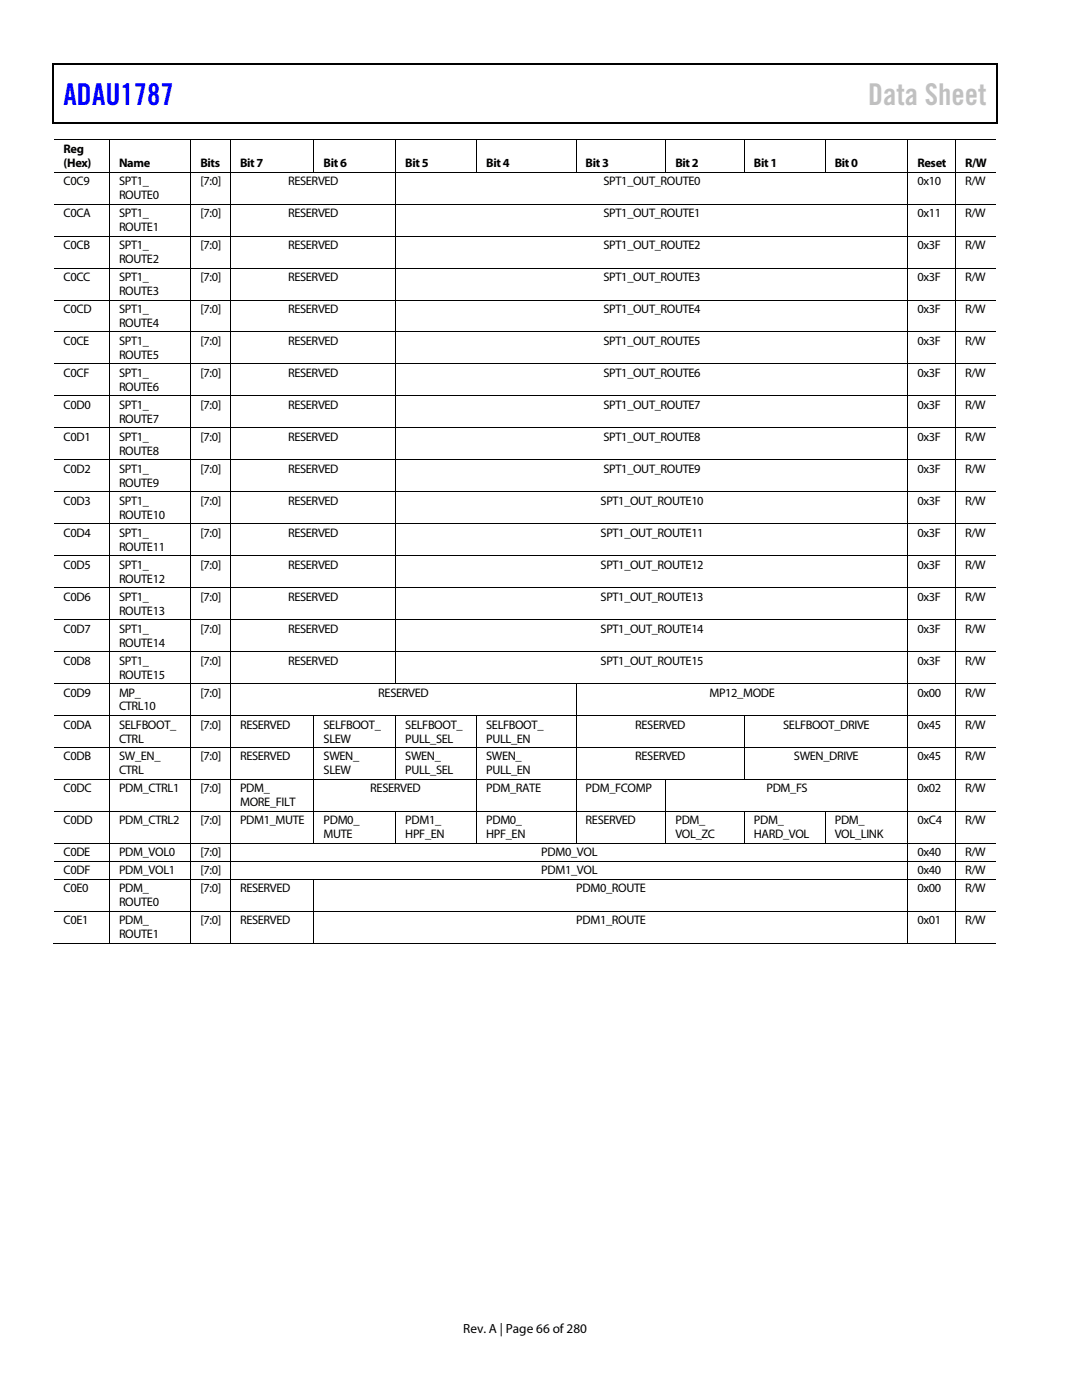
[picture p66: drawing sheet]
<svg xmlns="http://www.w3.org/2000/svg" width="216mm" height="279mm" viewBox="0 0 216 279" stroke-linecap="round" stroke-linejoin="round" font-family="sans-serif">
<defs><g id="words">
<text font-size="6" fill="#00f" x="12.7" y="21">ADAU1787</text>
<text font-size="6" fill="#c0c0c0" x="173.2" y="21">Data Sheet</text>
<text font-size="2.6" x="92.4" y="266">Rev. A | Page 66 of 280</text>
<g font-size="2.5">
<text x="12.7" y="30.5">Reg</text>
<text x="12.7" y="33.3">(Hex)</text>
<text x="23.7" y="33.4">Name</text>
<text x="40" y="33.4">Bits</text>
<text x="47.9" y="33.4">Bit 7</text>
<text x="64.6" y="33.4">Bit 6</text>
<text x="80.9" y="33.4">Bit 5</text>
<text x="97" y="33.4">Bit 4</text>
<text x="116.8" y="33.4">Bit 3</text>
<text x="134.8" y="33.4">Bit 2</text>
<text x="150.4" y="33.4">Bit 1</text>
<text x="166.6" y="33.4">Bit 0</text>
<text x="183.1" y="33.4">Reset</text>
<text x="192.6" y="33.4">R/W</text>
<text x="12.7" y="36.9">C0C9</text>
<text x="23.7" y="36.9">SPT1_</text>
<text x="23.7" y="39.7">ROUTE0</text>
<text x="40" y="36.9">[7:0]</text>
<text x="57.5" y="36.9">RESERVED</text>
<text x="120.4" y="36.9">SPT1_OUT_ROUTE0</text>
<text x="183.1" y="36.9">0x10</text>
<text x="192.6" y="36.9">R/W</text>
<text x="12.7" y="43.3">C0CA</text>
<text x="23.7" y="43.3">SPT1_</text>
<text x="23.7" y="46.1">ROUTE1</text>
<text x="40" y="43.3">[7:0]</text>
<text x="57.5" y="43.3">RESERVED</text>
<text x="120.4" y="43.3">SPT1_OUT_ROUTE1</text>
<text x="183.1" y="43.3">0x11</text>
<text x="192.6" y="43.3">R/W</text>
<text x="12.7" y="49.7">C0CB</text>
<text x="23.7" y="49.7">SPT1_</text>
<text x="23.7" y="52.5">ROUTE2</text>
<text x="40" y="49.7">[7:0]</text>
<text x="57.5" y="49.7">RESERVED</text>
<text x="120.4" y="49.7">SPT1_OUT_ROUTE2</text>
<text x="183.1" y="49.7">0x3F</text>
<text x="192.6" y="49.7">R/W</text>
<text x="12.7" y="56.1">C0CC</text>
<text x="23.7" y="56.1">SPT1_</text>
<text x="23.7" y="58.9">ROUTE3</text>
<text x="40" y="56.1">[7:0]</text>
<text x="57.5" y="56.1">RESERVED</text>
<text x="120.4" y="56.1">SPT1_OUT_ROUTE3</text>
<text x="183.1" y="56.1">0x3F</text>
<text x="192.6" y="56.1">R/W</text>
<text x="12.7" y="62.5">C0CD</text>
<text x="23.7" y="62.4">SPT1_</text>
<text x="23.7" y="65.2">ROUTE4</text>
<text x="40" y="62.5">[7:0]</text>
<text x="57.5" y="62.5">RESERVED</text>
<text x="120.4" y="62.5">SPT1_OUT_ROUTE4</text>
<text x="183.1" y="62.5">0x3F</text>
<text x="192.6" y="62.5">R/W</text>
<text x="12.7" y="68.8">C0CE</text>
<text x="23.7" y="68.8">SPT1_</text>
<text x="23.7" y="71.6">ROUTE5</text>
<text x="40" y="68.8">[7:0]</text>
<text x="57.5" y="68.8">RESERVED</text>
<text x="120.4" y="68.8">SPT1_OUT_ROUTE5</text>
<text x="183.1" y="68.8">0x3F</text>
<text x="192.6" y="68.8">R/W</text>
<text x="12.7" y="75.2">C0CF</text>
<text x="23.7" y="75.2">SPT1_</text>
<text x="23.7" y="78">ROUTE6</text>
<text x="40" y="75.2">[7:0]</text>
<text x="57.5" y="75.2">RESERVED</text>
<text x="120.4" y="75.2">SPT1_OUT_ROUTE6</text>
<text x="183.1" y="75.2">0x3F</text>
<text x="192.6" y="75.2">R/W</text>
<text x="12.7" y="81.6">C0D0</text>
<text x="23.7" y="81.6">SPT1_</text>
<text x="40" y="81.6">[7:0]</text>
<text x="57.5" y="81.6">RESERVED</text>
<text x="120.4" y="81.6">SPT1_OUT_ROUTE7</text>
<text x="183.1" y="81.6">0x3F</text>
<text x="192.6" y="81.6">R/W</text>
<text x="12.7" y="88">C0D1</text>
<text x="23.7" y="84.4">ROUTE7</text>
<text x="23.7" y="88">SPT1_</text>
<text x="40" y="88">[7:0]</text>
<text x="57.5" y="88">RESERVED</text>
<text x="120.4" y="88">SPT1_OUT_ROUTE8</text>
<text x="183.1" y="88">0x3F</text>
<text x="192.6" y="88">R/W</text>
<text x="12.7" y="94.4">C0D2</text>
<text x="23.7" y="90.8">ROUTE8</text>
<text x="23.7" y="94.3">SPT1_</text>
<text x="40" y="94.4">[7:0]</text>
<text x="57.5" y="94.4">RESERVED</text>
<text x="120.4" y="94.4">SPT1_OUT_ROUTE9</text>
<text x="183.1" y="94.4">0x3F</text>
<text x="192.6" y="94.4">R/W</text>
<text x="12.7" y="100.7">C0D3</text>
<text x="23.7" y="97.1">ROUTE9</text>
<text x="23.7" y="100.7">SPT1_</text>
<text x="40" y="100.7">[7:0]</text>
<text x="57.5" y="100.7">RESERVED</text>
<text x="119.8" y="100.7">SPT1_OUT_ROUTE10</text>
<text x="183.1" y="100.7">0x3F</text>
<text x="192.6" y="100.7">R/W</text>
<text x="12.7" y="107.1">C0D4</text>
<text x="23.7" y="103.5">ROUTE10</text>
<text x="23.7" y="107.1">SPT1_</text>
<text x="40" y="107.1">[7:0]</text>
<text x="57.5" y="107.1">RESERVED</text>
<text x="119.8" y="107.1">SPT1_OUT_ROUTE11</text>
<text x="183.1" y="107.1">0x3F</text>
<text x="192.6" y="107.1">R/W</text>
<text x="12.7" y="113.5">C0D5</text>
<text x="23.7" y="109.9">ROUTE11</text>
<text x="23.7" y="113.5">SPT1_</text>
<text x="40" y="113.5">[7:0]</text>
<text x="57.5" y="113.5">RESERVED</text>
<text x="119.8" y="113.5">SPT1_OUT_ROUTE12</text>
<text x="183.1" y="113.5">0x3F</text>
<text x="192.6" y="113.5">R/W</text>
<text x="12.7" y="119.9">C0D6</text>
<text x="23.7" y="116.3">ROUTE12</text>
<text x="23.7" y="119.9">SPT1_</text>
<text x="40" y="119.9">[7:0]</text>
<text x="57.5" y="119.9">RESERVED</text>
<text x="119.8" y="119.9">SPT1_OUT_ROUTE13</text>
<text x="183.1" y="119.9">0x3F</text>
<text x="192.6" y="119.9">R/W</text>
<text x="23.7" y="122.7">ROUTE13</text>
<text x="12.7" y="126.3">C0D7</text>
<text x="23.7" y="126.2">SPT1_</text>
<text x="23.7" y="129">ROUTE14</text>
<text x="40" y="126.3">[7:0]</text>
<text x="57.5" y="126.3">RESERVED</text>
<text x="119.8" y="126.3">SPT1_OUT_ROUTE14</text>
<text x="183.1" y="126.3">0x3F</text>
<text x="192.6" y="126.3">R/W</text>
<text x="12.7" y="132.6">C0D8</text>
<text x="23.7" y="132.6">SPT1_</text>
<text x="23.7" y="135.4">ROUTE15</text>
<text x="40" y="132.6">[7:0]</text>
<text x="57.5" y="132.6">RESERVED</text>
<text x="119.8" y="132.6">SPT1_OUT_ROUTE15</text>
<text x="183.1" y="132.6">0x3F</text>
<text x="192.6" y="132.6">R/W</text>
<text x="12.7" y="139">C0D9</text>
<text x="23.7" y="139">MP_</text>
<text x="23.7" y="141.8">CTRL10</text>
<text x="40" y="139">[7:0]</text>
<text x="75.5" y="139">RESERVED</text>
<text x="141.6" y="139">MP12_MODE</text>
<text x="183.1" y="139">0x00</text>
<text x="192.6" y="139">R/W</text>
<text x="12.7" y="145.4">C0DA</text>
<text x="23.7" y="145.4">SELFBOOT_</text>
<text x="23.7" y="148.2">CTRL</text>
<text x="40" y="145.4">[7:0]</text>
<text x="47.9" y="145.4">RESERVED</text>
<text x="64.6" y="145.4">SELFBOOT_</text>
<text x="64.6" y="148.2">SLEW</text>
<text x="80.9" y="145.4">SELFBOOT_</text>
<text x="80.9" y="148.2">PULL_SEL</text>
<text x="97" y="145.4">SELFBOOT_</text>
<text x="97" y="148.2">PULL_EN</text>
<text x="126.7" y="145.4">RESERVED</text>
<text x="156.3" y="145.4">SELFBOOT_DRIVE</text>
<text x="183.1" y="145.4">0x45</text>
<text x="192.6" y="145.4">R/W</text>
<text x="12.7" y="151.8">C0DB</text>
<text x="23.7" y="151.8">SW_EN_</text>
<text x="23.7" y="154.6">CTRL</text>
<text x="40" y="151.8">[7:0]</text>
<text x="47.9" y="151.8">RESERVED</text>
<text x="64.6" y="151.8">SWEN_</text>
<text x="64.6" y="154.6">SLEW</text>
<text x="80.9" y="151.8">SWEN_</text>
<text x="80.9" y="154.6">PULL_SEL</text>
<text x="97" y="151.8">SWEN_</text>
<text x="97" y="154.6">PULL_EN</text>
<text x="126.7" y="151.8">RESERVED</text>
<text x="158.4" y="151.8">SWEN_DRIVE</text>
<text x="183.1" y="151.8">0x45</text>
<text x="192.6" y="151.8">R/W</text>
<text x="12.7" y="158.2">C0DC</text>
<text x="23.7" y="158.2">PDM_CTRL1</text>
<text x="40" y="158.2">[7:0]</text>
<text x="47.9" y="158.1">PDM_</text>
<text x="47.9" y="160.9">MORE_FILT</text>
<text x="73.9" y="158.2">RESERVED</text>
<text x="97" y="158.2">PDM_RATE</text>
<text x="116.8" y="158.2">PDM_FCOMP</text>
<text x="152.9" y="158.2">PDM_FS</text>
<text x="183.1" y="158.2">0x02</text>
<text x="192.6" y="158.2">R/W</text>
<text x="12.7" y="164.5">C0DD</text>
<text x="23.7" y="164.5">PDM_CTRL2</text>
<text x="40" y="164.5">[7:0]</text>
<text x="47.9" y="164.5">PDM1_MUTE</text>
<text x="64.6" y="164.5">PDM0_</text>
<text x="64.6" y="167.3">MUTE</text>
<text x="80.9" y="164.5">PDM1_</text>
<text x="80.9" y="167.3">HPF_EN</text>
<text x="97" y="164.5">PDM0_</text>
<text x="97" y="167.3">HPF_EN</text>
<text x="116.8" y="164.5">RESERVED</text>
<text x="134.8" y="164.5">PDM_</text>
<text x="134.8" y="167.3">VOL_ZC</text>
<text x="150.4" y="164.5">PDM_</text>
<text x="150.4" y="167.3">HARD_VOL</text>
<text x="166.6" y="164.5">PDM_</text>
<text x="166.6" y="167.3">VOL_LINK</text>
<text x="183.1" y="164.5">0xC4</text>
<text x="192.6" y="164.5">R/W</text>
<text x="12.7" y="170.9">C0DE</text>
<text x="23.7" y="170.9">PDM_VOL0</text>
<text x="40" y="170.9">[7:0]</text>
<text x="108" y="170.9">PDM0_VOL</text>
<text x="183.1" y="170.9">0x40</text>
<text x="192.6" y="170.9">R/W</text>
<text x="12.7" y="174.5">C0DF</text>
<text x="12.7" y="178.1">C0E0</text>
<text x="23.7" y="174.5">PDM_VOL1</text>
<text x="23.7" y="178.1">PDM_</text>
<text x="40" y="174.5">[7:0]</text>
<text x="40" y="178.1">[7:0]</text>
<text x="47.9" y="178.1">RESERVED</text>
<text x="108" y="174.5">PDM1_VOL</text>
<text x="115" y="178.1">PDM0_ROUTE</text>
<text x="183.1" y="178.1">0x00</text>
<text x="183.1" y="174.5">0x40</text>
<text x="192.6" y="178.1">R/W</text>
<text x="192.6" y="174.5">R/W</text>
<text x="12.7" y="184.5">C0E1</text>
<text x="23.7" y="180.9">ROUTE0</text>
<text x="23.7" y="184.4">PDM_</text>
<text x="40" y="184.5">[7:0]</text>
<text x="47.9" y="184.5">RESERVED</text>
<text x="115" y="184.5">PDM1_ROUTE</text>
<text x="183.1" y="184.5">0x01</text>
<text x="192.6" y="184.5">R/W</text>
<text x="23.7" y="187.2">ROUTE1</text>
</g>
</g></defs>
<path d="M10.5 12.7h.3v1h-.3zM198.8 12.7h.2v1h-.2zM198.8 12.7h.2v.3h-.2zM198.8 24.4h.2v.3h-.2z" fill="#000"/>
<path d="M10.5 12.8h188.3M10.7 13.7v11M198.9 13.7v11M10.5 24.5h188.3" fill="none" stroke="#000" stroke-width=".25"/>
<g fill="none" stroke="#000" stroke-width=".2">
<path d="M10.8 27.9h188M10.8 34.4h188M21.8 27.9v6.4M21.8 34.4v6.3M38.1 27.9v6.4M38.1 34.4v6.3M46 27.9v6.4M46 34.4v6.3M62.7 27.9v6.4M79 27.9v6.4M79 34.4v6.3M95.1 27.9v6.4"/>
<path d="M114.9 27.9v6.4M132.9 27.9v6.4M148.5 27.9v6.4M164.7 27.9v6.4M181.2 27.9v6.4M181.2 34.4v6.3M190.7 27.9v6.4M190.7 34.4v6.3M10.8 40.7h188M10.8 47.1h188M10.8 53.5h188M10.8 59.9h188"/>
<path d="M21.8 40.8v6.3M21.8 47.2v6.2M21.8 53.5v6.3M21.8 59.9v6.3M38.1 40.8v6.3M38.1 47.2v6.2M38.1 53.5v6.3M38.1 59.9v6.3M46 40.8v6.3M46 47.2v6.2M46 53.5v6.3M46 59.9v6.3"/>
<path d="M79 40.8v6.3M79 47.2v6.2M79 53.5v6.3M79 59.9v6.3M181.2 40.8v6.3M181.2 47.2v6.2M181.2 53.5v6.3M181.2 59.9v6.3M190.7 40.8v6.3M190.7 47.2v6.2M190.7 53.5v6.3M190.7 59.9v6.3"/>
<path d="M10.8 66.3h188M10.8 72.6h188M10.8 79h188M21.8 66.3v6.3M21.8 72.7v6.3M21.8 79.1v6.2M38.1 66.3v6.3M38.1 72.7v6.3M38.1 79.1v6.2M46 66.3v6.3M46 72.7v6.3M46 79.1v6.2"/>
<path d="M79 66.3v6.3M79 72.7v6.3M79 79.1v6.2M181.2 66.3v6.3M181.2 72.7v6.3M181.2 79.1v6.2M190.7 66.3v6.3M190.7 72.7v6.3M190.7 79.1v6.2M10.8 85.4h188M10.8 91.8h188M10.8 98.1h188"/>
<path d="M21.8 85.4v6.3M21.8 91.8v6.3M21.8 98.2v6.3M38.1 85.4v6.3M38.1 91.8v6.3M38.1 98.2v6.3M46 85.4v6.3M46 91.8v6.3M46 98.2v6.3M79 85.4v6.3M79 91.8v6.3M79 98.2v6.3"/>
<path d="M181.2 85.4v6.3M181.2 91.8v6.3M181.2 98.2v6.3M190.7 85.4v6.3M190.7 91.8v6.3M190.7 98.2v6.3M10.8 104.5h188M10.8 110.9h188M10.8 117.3h188M21.8 104.6v6.3M21.8 111v6.2M21.8 117.3v6.3"/>
<path d="M38.1 104.6v6.3M38.1 111v6.2M38.1 117.3v6.3M46 104.6v6.3M46 111v6.2M46 117.3v6.3M79 104.6v6.3M79 111v6.2M79 117.3v6.3M181.2 104.6v6.3M181.2 111v6.2M181.2 117.3v6.3"/>
<path d="M190.7 104.6v6.3M190.7 111v6.2M190.7 117.3v6.3M10.8 123.7h188M10.8 130h188M10.8 136.4h188M21.8 123.7v6.3M21.8 130.1v6.3M21.8 136.5v6.3M38.1 123.7v6.3M38.1 130.1v6.3M38.1 136.5v6.3"/>
<path d="M46 123.7v6.3M46 130.1v6.3M46 136.5v6.3M79 123.7v6.3M79 130.1v6.3M114.9 136.5v6.3M181.2 123.7v6.3M181.2 130.1v6.3M181.2 136.5v6.3M190.7 123.7v6.3M190.7 130.1v6.3M190.7 136.5v6.3"/>
<path d="M10.8 142.8h188M10.8 149.2h188M10.8 155.6h188M21.8 142.9v6.2M21.8 149.2v6.3M21.8 155.6v6.3M38.1 142.9v6.2M38.1 149.2v6.3M38.1 155.6v6.3M46 142.9v6.2M46 149.2v6.3M46 155.6v6.3"/>
<path d="M62.7 142.9v6.2M62.7 149.2v6.3M62.7 155.6v6.3M79 142.9v6.2M79 149.2v6.3M95.1 142.9v6.2M95.1 149.2v6.3M95.1 155.6v6.3M114.9 142.9v6.2M114.9 149.2v6.3M114.9 155.6v6.3M132.9 155.6v6.3"/>
<path d="M148.5 142.9v6.2M148.5 149.2v6.3M181.2 142.9v6.2M181.2 149.2v6.3M181.2 155.6v6.3M190.7 142.9v6.2M190.7 149.2v6.3M190.7 155.6v6.3M10.8 161.9h188M10.8 168.3h188M10.8 171.9h188M10.8 175.5h188"/>
<path d="M21.8 162v6.3M21.8 168.4v3.5M21.8 172v3.5M21.8 175.5v6.3M38.1 162v6.3M38.1 168.4v3.5M38.1 172v3.5M38.1 175.5v6.3M46 162v6.3M46 168.4v3.5M46 172v3.5M46 175.5v6.3"/>
<path d="M62.7 162v6.3M62.7 175.5v6.3M79 162v6.3M95.1 162v6.3M114.9 162v6.3M132.9 162v6.3M148.5 162v6.3M164.7 162v6.3M181.2 162v6.3M181.2 168.4v3.5M181.2 172v3.5M181.2 175.5v6.3"/>
<path d="M190.7 162v6.3M190.7 168.4v3.5M190.7 172v3.5M190.7 175.5v6.3M10.5 188.3h11.3M10.8 181.9h188M21.8 181.9v6.4M21.9 188.3h16.1M38.1 181.9v6.4M38.1 188.3h7.9M46 181.9v6.4M46 188.3h16.6"/>
<path d="M62.7 181.9v6.4M62.7 188.3h118.4M181.2 181.9v6.4M181.2 188.3h9.4M190.7 181.9v6.4M190.7 188.3h8.1"/>
</g>
<use href="#words"/>
</svg>
